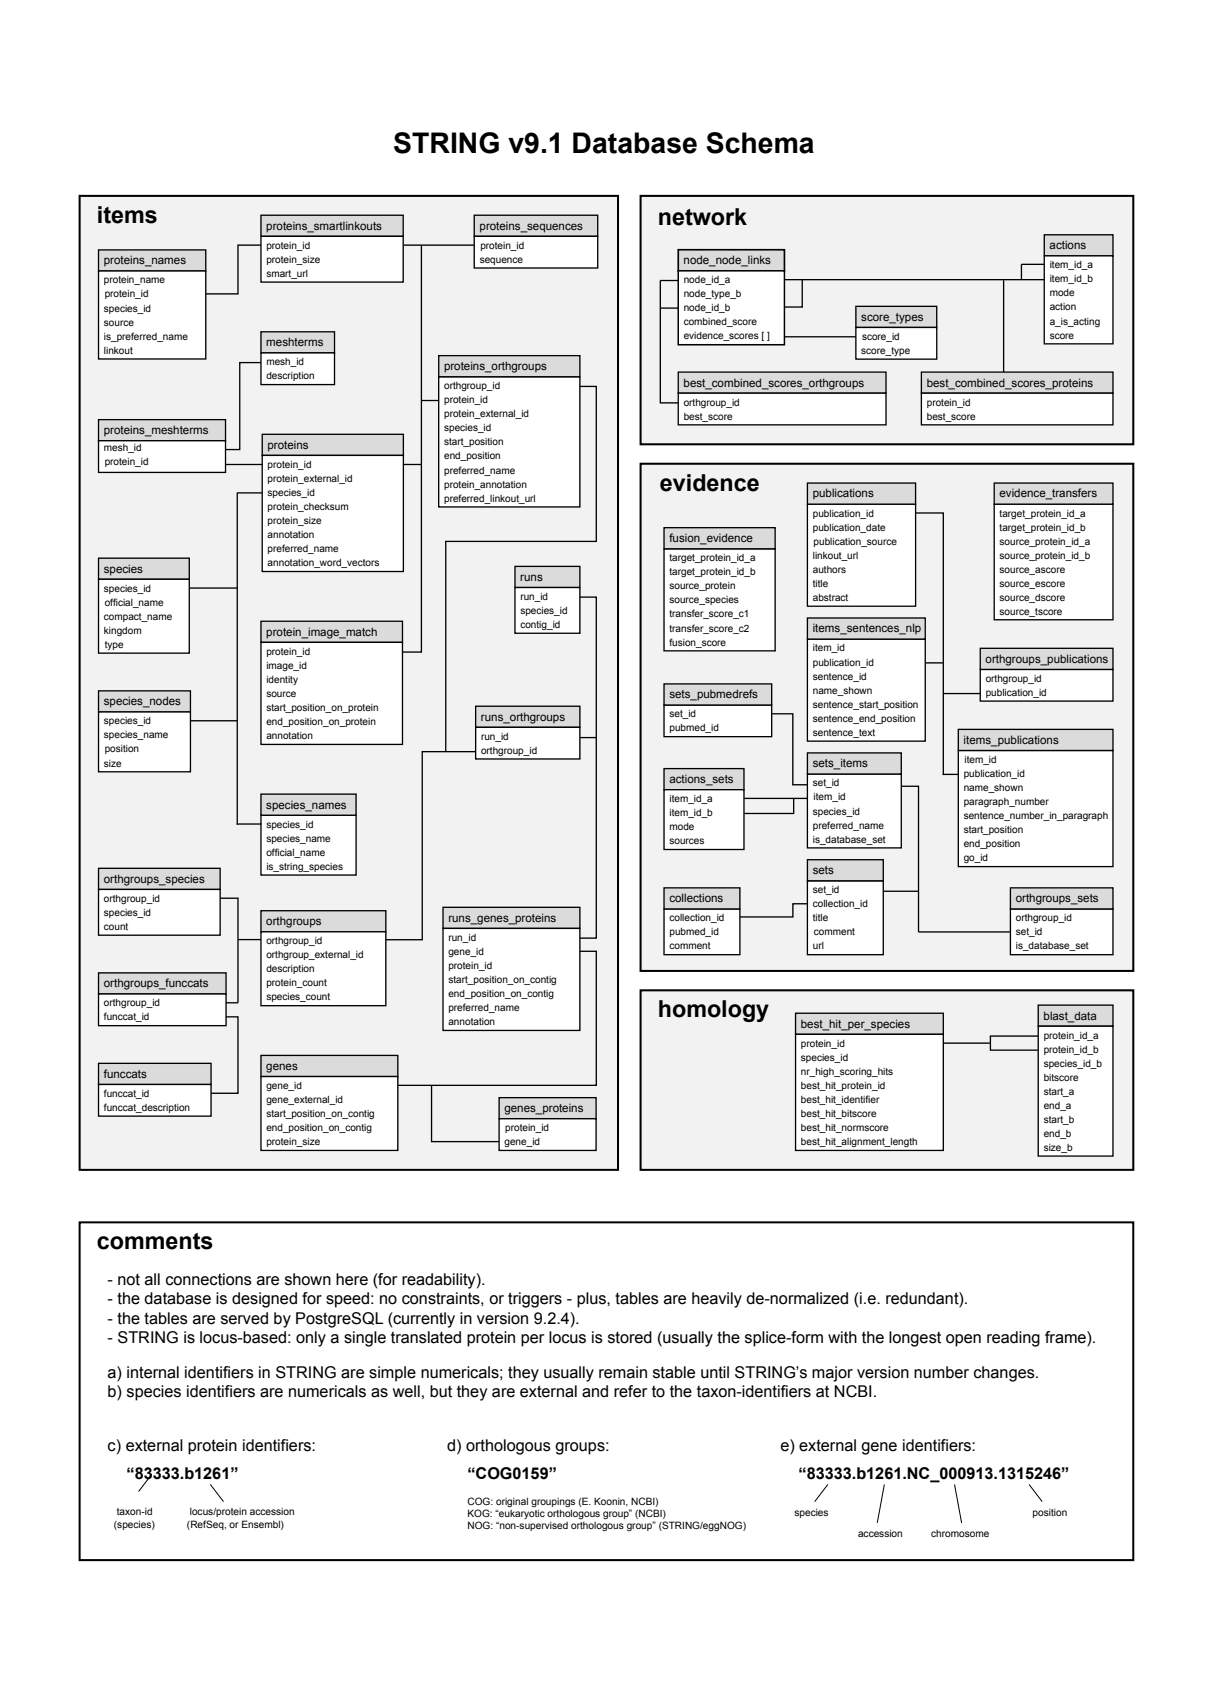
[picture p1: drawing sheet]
<svg xmlns="http://www.w3.org/2000/svg" width="210mm" height="297mm" viewBox="0 0 210 297" stroke-linecap="round" stroke-linejoin="round" font-family="sans-serif">
<defs><g id="words">
<text font-size="4.9" x="68.4" y="26.6">STRING v9.1 Database Schema</text>
<g font-size="4.1">
<text x="16.8" y="38.8">items</text>
<text x="114.4" y="39.1">network</text>
<text x="114.7" y="85.3">evidence</text>
<text x="114.4" y="176.9">homology</text>
<text x="16.8" y="217.3">comments</text>
</g>
<g font-size="2.8">
<text x="18.7" y="223.4">- not all connections are shown here (for readability).</text>
<text x="18.7" y="226.8">- the database is designed for speed: no constraints, or triggers - plus, tables are heavily de-normalized (i.e. redundant).</text>
<text x="18.7" y="230.1">- the tables are served by PostgreSQL (currently in version 9.2.4).</text>
<text x="18.7" y="233.5">- STRING is locus-based: only a single translated protein per locus is stored (usually the splice-form with the longest open reading frame).</text>
<text x="18.7" y="239.6">a) internal identifiers in STRING are simple numericals; they usually remain stable until STRING’s major version number changes.</text>
<text x="18.7" y="243">b) species identifiers are numericals as well, but they are external and refer to the taxon-identifiers at NCBI.</text>
<text x="18.7" y="252.2">c) external protein identifiers:</text>
<text x="22" y="257.1">“83333.b1261”</text>
<text x="77.7" y="252.2">d) orthologous groups:</text>
<text x="81.3" y="257.1">“COG0159”</text>
<text x="135.7" y="252.2">e) external gene identifiers:</text>
<text x="138.8" y="257.1">“83333.b1261.NC_000913.1315246”</text>
</g>
<g font-size="2">
<text x="46.3" y="39.9">proteins_smartlinkouts</text>
<text x="83.4" y="39.9">proteins_sequences</text>
<text x="18.1" y="46">proteins_names</text>
<text x="118.8" y="45.9">node_node_links</text>
<text x="182.5" y="43.3">actions</text>
<text x="149.7" y="55.8">score_types</text>
<text x="46.3" y="60.2">meshterms</text>
<text x="77.2" y="64.3">proteins_orthgroups</text>
<text x="118.8" y="67.2">best_combined_scores_orthgroups</text>
<text x="161.1" y="67.2">best_combined_scores_proteins</text>
<text x="18.1" y="75.5">proteins_meshterms</text>
<text x="46.5" y="78">proteins</text>
<text x="141.3" y="86.5">publications</text>
<text x="173.8" y="86.5">evidence_transfers</text>
<text x="116.4" y="94.3">fusion_evidence</text>
<text x="18.1" y="99.6">species</text>
<text x="90.5" y="101">runs</text>
<text x="46.3" y="110.5">protein_image_match</text>
<text x="141.3" y="110">items_sentences_nlp</text>
<text x="171.3" y="115.2">orthgroups_publications</text>
<text x="18.1" y="122.6">species_nodes</text>
<text x="83.6" y="125.3">runs_orthgroups</text>
<text x="116.4" y="121.4">sets_pubmedrefs</text>
<text x="167.5" y="129.3">items_publications</text>
<text x="116.4" y="136.2">actions_sets</text>
<text x="141.3" y="133.4">sets_items</text>
<text x="46.3" y="140.6">species_names</text>
<text x="18.1" y="153.5">orthgroups_species</text>
<text x="141.3" y="152">sets</text>
<text x="46.3" y="160.9">orthgroups</text>
<text x="77.9" y="160.3">runs_genes_proteins</text>
<text x="116.4" y="156.9">collections</text>
<text x="176.6" y="156.9">orthgroups_sets</text>
<text x="18.1" y="171.7">orthgroups_funccats</text>
<text x="139.2" y="178.7">best_hit_per_species</text>
<text x="181.4" y="177.3">blast_data</text>
<text x="18.1" y="187.4">funccats</text>
<text x="46.3" y="186">genes</text>
<text x="87.7" y="193.4">genes_proteins</text>
</g>
<g font-size="1.8">
<text x="20.3" y="263.5">taxon-id</text>
<text x="33" y="263.5">locus/protein accession</text>
<text x="81.3" y="261.7">COG: original groupings (E. Koonin, NCBI)</text>
<text x="81.3" y="263.8">KOG: “eukaryotic orthologous group” (NCBI)</text>
<text x="138.1" y="263.6">species</text>
<text x="179.5" y="263.6">position</text>
<text x="19.8" y="265.6">(species)</text>
<text x="32.5" y="265.6">(RefSeq, or Ensembl)</text>
<text x="81.3" y="265.9">NOG: “non-supervised orthologous group” (STRING/eggNOG)</text>
<text x="149.2" y="267.2">accession</text>
<text x="161.9" y="267.2">chromosome</text>
</g>
<g font-size="1.7">
<text x="46.3" y="43.2">protein_id</text>
<text x="46.3" y="45.7">protein_size</text>
<text x="83.4" y="45.7">sequence</text>
<text x="83.5" y="43.2">protein_id</text>
<text x="182.5" y="46.6">item_id_a</text>
<text x="18.1" y="49.3">protein_name</text>
<text x="18.2" y="51.7">protein_id</text>
<text x="46.3" y="48.1">smart_url</text>
<text x="118.9" y="49.2">node_id_a</text>
<text x="118.9" y="51.7">node_type_b</text>
<text x="182.5" y="49.1">item_id_b</text>
<text x="182.5" y="51.5">mode</text>
<text x="182.5" y="54">action</text>
<text x="18.1" y="54.2">species_id</text>
<text x="18.1" y="56.6">source</text>
<text x="18.1" y="59.1">is_preferred_name</text>
<text x="118.9" y="54.1">node_id_b</text>
<text x="118.9" y="56.6">combined_score</text>
<text x="118.9" y="59">evidence_scores [ ]</text>
<text x="149.9" y="59.1">score_id</text>
<text x="182.5" y="56.4">a_is_acting</text>
<text x="182.5" y="58.9">score</text>
<text x="18.1" y="61.5">linkout</text>
<text x="46.3" y="63.5">mesh_id</text>
<text x="46.3" y="66">description</text>
<text x="149.7" y="61.5">score_type</text>
<text x="77.2" y="67.7">orthgroup_id</text>
<text x="77.2" y="70.1">protein_id</text>
<text x="118.9" y="70.5">orthgroup_id</text>
<text x="161.1" y="70.5">protein_id</text>
<text x="77.2" y="72.6">protein_external_id</text>
<text x="77.2" y="75">species_id</text>
<text x="77.2" y="77.4">start_position</text>
<text x="118.9" y="73">best_score</text>
<text x="161.1" y="73">best_score</text>
<text x="18.1" y="78.4">mesh_id</text>
<text x="18.2" y="80.9">protein_id</text>
<text x="46.5" y="81.3">protein_id</text>
<text x="46.5" y="83.8">protein_external_id</text>
<text x="77.2" y="79.9">end_position</text>
<text x="77.2" y="82.3">preferred_name</text>
<text x="46.5" y="86.2">species_id</text>
<text x="46.5" y="88.7">protein_checksum</text>
<text x="77.2" y="84.8">protein_annotation</text>
<text x="77.2" y="87.2">preferred_linkout_url</text>
<text x="141.3" y="89.8">publication_id</text>
<text x="173.8" y="89.8">target_protein_id_a</text>
<text x="46.5" y="91.1">protein_size</text>
<text x="46.5" y="93.6">annotation</text>
<text x="141.3" y="92.3">publication_date</text>
<text x="141.4" y="94.7">publication_source</text>
<text x="173.8" y="92.3">target_protein_id_b</text>
<text x="173.8" y="94.7">source_protein_id_a</text>
<text x="46.5" y="96">preferred_name</text>
<text x="46.5" y="98.5">annotation_word_vectors</text>
<text x="116.4" y="97.6">target_protein_id_a</text>
<text x="116.4" y="100">target_protein_id_b</text>
<text x="141.3" y="97.2">linkout_url</text>
<text x="141.3" y="99.6">authors</text>
<text x="173.8" y="97.2">source_protein_id_b</text>
<text x="173.8" y="99.6">source_ascore</text>
<text x="18.1" y="102.9">species_id</text>
<text x="18.1" y="107.8">compact_name</text>
<text x="18.2" y="105.3">official_name</text>
<text x="90.5" y="104.3">run_id</text>
<text x="90.5" y="106.8">species_id</text>
<text x="116.4" y="102.5">source_protein</text>
<text x="116.4" y="104.9">source_species</text>
<text x="116.4" y="107.4">transfer_score_c1</text>
<text x="141.3" y="102.1">title</text>
<text x="141.3" y="104.5">abstract</text>
<text x="173.8" y="102.1">source_escore</text>
<text x="173.8" y="104.5">source_dscore</text>
<text x="173.8" y="106.9">source_tscore</text>
<text x="18.1" y="110.2">kingdom</text>
<text x="18.2" y="112.7">type</text>
<text x="46.3" y="113.8">protein_id</text>
<text x="90.5" y="109.2">contig_id</text>
<text x="116.4" y="109.8">transfer_score_c2</text>
<text x="116.4" y="112.3">fusion_score</text>
<text x="141.3" y="113.3">item_id</text>
<text x="46.3" y="116.3">image_id</text>
<text x="46.3" y="118.7">identity</text>
<text x="141.3" y="115.7">publication_id</text>
<text x="141.3" y="118.2">sentence_id</text>
<text x="171.4" y="118.6">orthgroup_id</text>
<text x="18.1" y="125.9">species_id</text>
<text x="46.3" y="121.2">source</text>
<text x="46.3" y="123.6">start_position_on_protein</text>
<text x="116.4" y="124.7">set_id</text>
<text x="141.3" y="120.6">name_shown</text>
<text x="141.3" y="123.1">sentence_start_position</text>
<text x="141.3" y="125.5">sentence_end_position</text>
<text x="171.4" y="121">publication_id</text>
<text x="18.1" y="128.4">species_name</text>
<text x="18.2" y="130.8">position</text>
<text x="46.3" y="126.1">end_position_on_protein</text>
<text x="46.3" y="128.5">annotation</text>
<text x="83.6" y="128.6">run_id</text>
<text x="83.6" y="131.1">orthgroup_id</text>
<text x="116.4" y="127.2">pubmed_id</text>
<text x="141.3" y="128">sentence_text</text>
<text x="18.1" y="133.3">size</text>
<text x="141.3" y="136.7">set_id</text>
<text x="167.5" y="135.1">publication_id</text>
<text x="167.5" y="137.5">name_shown</text>
<text x="167.7" y="132.6">item_id</text>
<text x="46.3" y="143.9">species_id</text>
<text x="116.4" y="139.5">item_id_a</text>
<text x="116.4" y="141.9">item_id_b</text>
<text x="141.3" y="141.6">species_id</text>
<text x="141.4" y="139.2">item_id</text>
<text x="167.5" y="140">paragraph_number</text>
<text x="167.5" y="142.4">sentence_number_in_paragraph</text>
<text x="46.3" y="146.4">species_name</text>
<text x="46.3" y="148.8">official_name</text>
<text x="116.4" y="144.4">mode</text>
<text x="116.4" y="146.8">sources</text>
<text x="141.3" y="144.1">preferred_name</text>
<text x="141.3" y="146.5">is_database_set</text>
<text x="167.5" y="144.9">start_position</text>
<text x="167.5" y="147.3">end_position</text>
<text x="167.5" y="149.8">go_id</text>
<text x="46.3" y="151.3">is_string_species</text>
<text x="141.3" y="155.3">set_id</text>
<text x="18.1" y="156.8">orthgroup_id</text>
<text x="18.1" y="159.3">species_id</text>
<text x="18.1" y="161.7">count</text>
<text x="116.4" y="160.2">collection_id</text>
<text x="141.3" y="157.8">collection_id</text>
<text x="141.3" y="160.2">title</text>
<text x="176.6" y="160.2">orthgroup_id</text>
<text x="46.3" y="164.2">orthgroup_id</text>
<text x="46.3" y="166.6">orthgroup_external_id</text>
<text x="78" y="163.6">run_id</text>
<text x="78" y="166">gene_id</text>
<text x="116.4" y="162.7">pubmed_id</text>
<text x="116.4" y="165.1">comment</text>
<text x="141.3" y="165.1">url</text>
<text x="141.5" y="162.7">comment</text>
<text x="176.6" y="162.7">set_id</text>
<text x="176.6" y="165.1">is_database_set</text>
<text x="46.3" y="169.1">description</text>
<text x="46.3" y="171.5">protein_count</text>
<text x="46.3" y="174">species_count</text>
<text x="78" y="168.5">protein_id</text>
<text x="78" y="170.9">start_position_on_contig</text>
<text x="78" y="173.4">end_position_on_contig</text>
<text x="18.1" y="175">orthgroup_id</text>
<text x="18.1" y="177.4">funccat_id</text>
<text x="78" y="175.8">preferred_name</text>
<text x="78" y="178.3">annotation</text>
<text x="139.2" y="182">protein_id</text>
<text x="139.2" y="184.5">species_id</text>
<text x="181.4" y="180.6">protein_id_a</text>
<text x="181.4" y="183">protein_id_b</text>
<text x="181.4" y="185.5">species_id_b</text>
<text x="18.1" y="190.7">funccat_id</text>
<text x="46.3" y="189.3">gene_id</text>
<text x="46.3" y="191.8">gene_external_id</text>
<text x="139.2" y="186.9">nr_high_scoring_hits</text>
<text x="139.2" y="189.3">best_hit_protein_id</text>
<text x="139.2" y="191.8">best_hit_identifier</text>
<text x="181.4" y="187.9">bitscore</text>
<text x="181.4" y="190.4">start_a</text>
<text x="18.1" y="193.2">funccat_description</text>
<text x="46.3" y="194.2">start_position_on_contig</text>
<text x="46.3" y="196.7">end_position_on_contig</text>
<text x="87.8" y="196.7">protein_id</text>
<text x="139.2" y="194.2">best_hit_bitscore</text>
<text x="139.2" y="196.7">best_hit_normscore</text>
<text x="181.4" y="192.8">end_a</text>
<text x="181.4" y="195.3">start_b</text>
<text x="181.4" y="197.7">end_b</text>
<text x="46.3" y="199.1">protein_size</text>
<text x="87.7" y="199.1">gene_id</text>
<text x="139.2" y="199.1">best_hit_alignment_length</text>
<text x="181.4" y="200.2">size_b</text>
</g>
</g></defs>
<path d="M111.4 172.2h85.6v31.2h-85.6z" fill="#f2f2f2" stroke="#000" stroke-width=".35"/>
<path d="M182.5 180.2h-10.3v2.4h8.2" fill="none" stroke="#000" stroke-width=".23"/>
<path d="M111.4 80.6h85.6v88.2h-85.6z" fill="#f2f2f2" stroke="#000" stroke-width=".35"/>
<path d="M159.2 89.2h4.8v45.5h10M159.2 115.3h4.8M128.6 138.8h9.4M133.4 124.1h4.4v12.4h4.3M142.1 138.8h-4.1v2.7h-9.4M152.6 136.7h7.1v25.4h17.7M164 120.6h8.5M142.2 157.2h-4.4v2.2h-9.9M152.4 155h7.3" fill="none" stroke="#000" stroke-width=".23"/>
<path d="M13.8 34.1h93.6v169.3h-93.6z" fill="#f2f2f2" stroke="#000" stroke-width=".35"/>
<g fill="#fff" stroke="#000" stroke-width=".23">
<path d="M45.4 141.8h16.5v10.4h-16.5z"/>
<path d="M76.3 65.5h24.5v22.6h-24.5z"/>
</g>
<path d="M45.4 42.6h-4v8.5h-5.6M70.1 42.6h12.3M73.3 69.6h3M41.2 85.7h4.4M70.1 80.8h3.2M103.6 94.1h-26.1v36.4M99.3 103.8h4.4v59.3h-4.4M82.8 130.7h-9.4v32.7h-6.3M99.4 128.3h4.4M38.3 156.2h3.1v18.2h-2.1M39.3 176.8h2.1v13.3h-4.7M41.4 163.4h4" fill="none" stroke="#000" stroke-width=".23"/>
<path d="M138.3 176.2h25.7v3.7h-25.7z" fill="#dbdbdb" stroke="#000" stroke-width=".23"/>
<path d="M138.3 179.9h25.7v20.1h-25.7z" fill="#fff" stroke="#000" stroke-width=".23"/>
<path d="M41.2 143.3h4.2M163.9 181.4h8.3" fill="none" stroke="#000" stroke-width=".23"/>
<g fill="#dbdbdb" stroke="#000" stroke-width=".23">
<path d="M17.1 97.1h15.8v3.6h-15.8z"/>
<path d="M17.1 184.9h19.6v3.7h-19.6z"/>
<path d="M17.1 169.2h22.2v3.6h-22.2z"/>
<path d="M17.1 43.5h18.7v3.6h-18.7z"/>
<path d="M17.1 151h21.2v3.7h-21.2z"/>
<path d="M17.1 120.1h16v3.7h-16z"/>
<path d="M17.1 73h22.1v3.6h-22.1z"/>
</g>
<g fill="#fff" stroke="#000" stroke-width=".23">
<path d="M17.1 100.7h15.8v12.9h-15.8z"/>
<path d="M17.1 188.6h19.6v5.5h-19.6z"/>
<path d="M17.1 172.8h22.2v5.5h-22.2z"/>
<path d="M17.1 47.1h18.7v15.3h-18.7z"/>
<path d="M17.1 154.7h21.2v7.9h-21.2z"/>
<path d="M17.1 123.8h16v10.4h-16z"/>
<path d="M17.1 76.6h22.1v5.5h-22.1z"/>
</g>
<path d="M89.5 98.5h11.3v3.7h-11.3z" fill="#dbdbdb" stroke="#000" stroke-width=".23"/>
<path d="M89.5 102.2h11.3v7.9h-11.3z" fill="#fff" stroke="#000" stroke-width=".23"/>
<path d="M82.7 122.8h18.1v3.7h-18.1z" fill="#dbdbdb" stroke="#000" stroke-width=".23"/>
<path d="M82.7 126.5h18.1v5.5h-18.1z" fill="#fff" stroke="#000" stroke-width=".23"/>
<path d="M45.4 183.5h23.8v3.7h-23.8z" fill="#dbdbdb" stroke="#000" stroke-width=".23"/>
<path d="M45.4 187.2h23.8v12.8h-23.8z" fill="#fff" stroke="#000" stroke-width=".23"/>
<path d="M45.6 75.5h24.5v3.7h-24.5z" fill="#dbdbdb" stroke="#000" stroke-width=".23"/>
<path d="M45.6 79.2h24.5v20.2h-24.5z" fill="#fff" stroke="#000" stroke-width=".23"/>
<path d="M45.4 158.4h21.7v3.6h-21.7z" fill="#dbdbdb" stroke="#000" stroke-width=".23"/>
<path d="M45.4 162h21.7v12.9h-21.7z" fill="#fff" stroke="#000" stroke-width=".23"/>
<path d="M45.4 37.4h24.7v3.7h-24.7z" fill="#dbdbdb" stroke="#000" stroke-width=".23"/>
<path d="M45.4 41.1h24.7v7.9h-24.7z" fill="#fff" stroke="#000" stroke-width=".23"/>
<path d="M82.4 37.4h21.5v3.7h-21.5z" fill="#dbdbdb" stroke="#000" stroke-width=".23"/>
<path d="M82.4 41.1h21.5v5.5h-21.5z" fill="#fff" stroke="#000" stroke-width=".23"/>
<path d="M45.4 108h24.6v3.7h-24.6z" fill="#dbdbdb" stroke="#000" stroke-width=".23"/>
<path d="M45.4 111.7h24.6v17.7h-24.6z" fill="#fff" stroke="#000" stroke-width=".23"/>
<path d="M45.4 138.1h16.5v3.7h-16.5z" fill="#dbdbdb" stroke="#000" stroke-width=".23"/>
<path d="M99.3 165.4h4.4v23.3h-34.5M75 188.7v9.8h11.8" fill="none" stroke="#000" stroke-width=".23"/>
<path d="M86.8 190.9h16.8v3.6h-16.8z" fill="#dbdbdb" stroke="#000" stroke-width=".23"/>
<path d="M86.8 194.5h16.8v5.5h-16.8z" fill="#fff" stroke="#000" stroke-width=".23"/>
<path d="M77 157.8h23.8v3.6h-23.8z" fill="#dbdbdb" stroke="#000" stroke-width=".23"/>
<path d="M77 161.4h23.8v17.8h-23.8z" fill="#fff" stroke="#000" stroke-width=".23"/>
<path d="M45.4 57.7h12.8v3.7h-12.8z" fill="#dbdbdb" stroke="#000" stroke-width=".23"/>
<path d="M45.4 61.4h12.8v5.5h-12.8z" fill="#fff" stroke="#000" stroke-width=".23"/>
<path d="M73.3 42.6v70.8h-3.3M45.4 63.1h-3.7v15.1h-2.5M41.2 85.8v57.5M32.9 102.3h8.3M33.1 125.3h8.1" fill="none" stroke="#000" stroke-width=".23"/>
<path d="M115.4 122.6h18.8v5.5h-18.8z" fill="#fff" stroke="#000" stroke-width=".23"/>
<path d="M115.4 118.9h18.8v3.7h-18.8z" fill="#dbdbdb" stroke="#000" stroke-width=".23"/>
<path d="M172.8 87.7h20.7v20.1h-20.7z" fill="#fff" stroke="#000" stroke-width=".23"/>
<path d="M172.8 84h20.7v3.7h-20.7z" fill="#dbdbdb" stroke="#000" stroke-width=".23"/>
<path d="M115.4 95.4h19.4v17.8h-19.4z" fill="#fff" stroke="#000" stroke-width=".23"/>
<path d="M115.4 91.8h19.4v3.6h-19.4z" fill="#dbdbdb" stroke="#000" stroke-width=".23"/>
<path d="M140.4 153.2h13.1v12.8h-13.1z" fill="#fff" stroke="#000" stroke-width=".23"/>
<path d="M140.4 149.5h13.1v3.7h-13.1z" fill="#dbdbdb" stroke="#000" stroke-width=".23"/>
<path d="M115.4 158.1h13.2v7.9h-13.2z" fill="#fff" stroke="#000" stroke-width=".23"/>
<path d="M115.4 154.4h13.2v3.7h-13.2z" fill="#dbdbdb" stroke="#000" stroke-width=".23"/>
<path d="M170.4 116.4h23.1v5.5h-23.1z" fill="#fff" stroke="#000" stroke-width=".23"/>
<path d="M170.4 112.7h23.1v3.7h-23.1z" fill="#dbdbdb" stroke="#000" stroke-width=".23"/>
<path d="M175.7 158.1h17.8v7.9h-17.8z" fill="#fff" stroke="#000" stroke-width=".23"/>
<g fill="#dbdbdb" stroke="#000" stroke-width=".23">
<path d="M175.7 154.4h17.8v3.7h-17.8z"/>
<path d="M115.4 133.6h13.9v3.7h-13.9z"/>
</g>
<path d="M115.4 137.3h13.9v10.4h-13.9z" fill="#fff" stroke="#000" stroke-width=".23"/>
<path d="M13.8 212.6h183.2v58.7h-183.2z" fill="#fff" stroke="#000" stroke-width=".35"/>
<path d="M26.4 256.4l-2.3 3M36.6 258.1l2.3 3M143.9 258.1l-2.3 3M153.7 258.1l-1.2 6.7M165.9 258.1l1.3 6.7M178.9 258.1l2.3 3" fill="none" stroke="#000" stroke-width=".18"/>
<path d="M111.4 34.1h85.6v43.2h-85.6z" fill="#f2f2f2" stroke="#000" stroke-width=".35"/>
<path d="M136.4 48.6h45.4M174.5 48.7v21.4h3.1M177.6 46h4.2" fill="none" stroke="#000" stroke-width=".23"/>
<path d="M160.2 64.7h33.3v3.7h-33.3z" fill="#dbdbdb" stroke="#000" stroke-width=".23"/>
<path d="M160.2 68.4h33.3v5.5h-33.3z" fill="#fff" stroke="#000" stroke-width=".23"/>
<path d="M117.9 64.7h36.1v3.7h-36.1z" fill="#dbdbdb" stroke="#000" stroke-width=".23"/>
<path d="M117.9 68.4h36.1v5.5h-36.1z" fill="#fff" stroke="#000" stroke-width=".23"/>
<path d="M181.5 40.8h12v3.7h-12z" fill="#dbdbdb" stroke="#000" stroke-width=".23"/>
<path d="M181.5 44.5h12v15.3h-12z" fill="#fff" stroke="#000" stroke-width=".23"/>
<path d="M114.8 53.6h3.1M117.9 48.8h-3.1v21.3h3.1M139.5 48.6v4.8h-3.2" fill="none" stroke="#000" stroke-width=".23"/>
<path d="M117.9 43.4h18.5v3.7h-18.5z" fill="#dbdbdb" stroke="#000" stroke-width=".29"/>
<path d="M117.9 47.1h18.5v12.8h-18.5z" fill="#fff" stroke="#000" stroke-width=".26"/>
<path d="M39.2 80.8h6.4" fill="none" stroke="#000" stroke-width=".23"/>
<path d="M148.8 53.3h14v3.6h-14z" fill="#dbdbdb" stroke="#000" stroke-width=".23"/>
<path d="M148.8 56.9h14v5.5h-14z" fill="#fff" stroke="#000" stroke-width=".23"/>
<path d="M76.3 61.8h24.5v3.7h-24.5z" fill="#dbdbdb" stroke="#000" stroke-width=".23"/>
<path d="M136.3 58.6h12.5M177.6 46v2.6M100.9 67.2h2.8v26.9" fill="none" stroke="#000" stroke-width=".23"/>
<path d="M140.4 87.7h18.8v17.7h-18.8z" fill="#fff" stroke="#000" stroke-width=".23"/>
<path d="M140.4 84h18.8v3.7h-18.8z" fill="#dbdbdb" stroke="#000" stroke-width=".23"/>
<path d="M166.6 130.5h26.9v20.2h-26.9z" fill="#fff" stroke="#000" stroke-width=".23"/>
<path d="M166.6 126.8h26.9v3.7h-26.9z" fill="#dbdbdb" stroke="#000" stroke-width=".23"/>
<path d="M140.4 111.1h20.4v17.8h-20.4z" fill="#fff" stroke="#000" stroke-width=".23"/>
<path d="M140.4 107.5h20.4v3.6h-20.4z" fill="#dbdbdb" stroke="#000" stroke-width=".23"/>
<path d="M140.4 134.6h16.3v12.8h-16.3z" fill="#fff" stroke="#000" stroke-width=".23"/>
<g fill="#dbdbdb" stroke="#000" stroke-width=".23">
<path d="M140.4 130.9h16.3v3.7h-16.3z"/>
<path d="M180.5 174.8h13v3.6h-13z"/>
</g>
<path d="M180.5 178.4h13v22.6h-13z" fill="#fff" stroke="#000" stroke-width=".23"/>
<use href="#words"/>
</svg>
